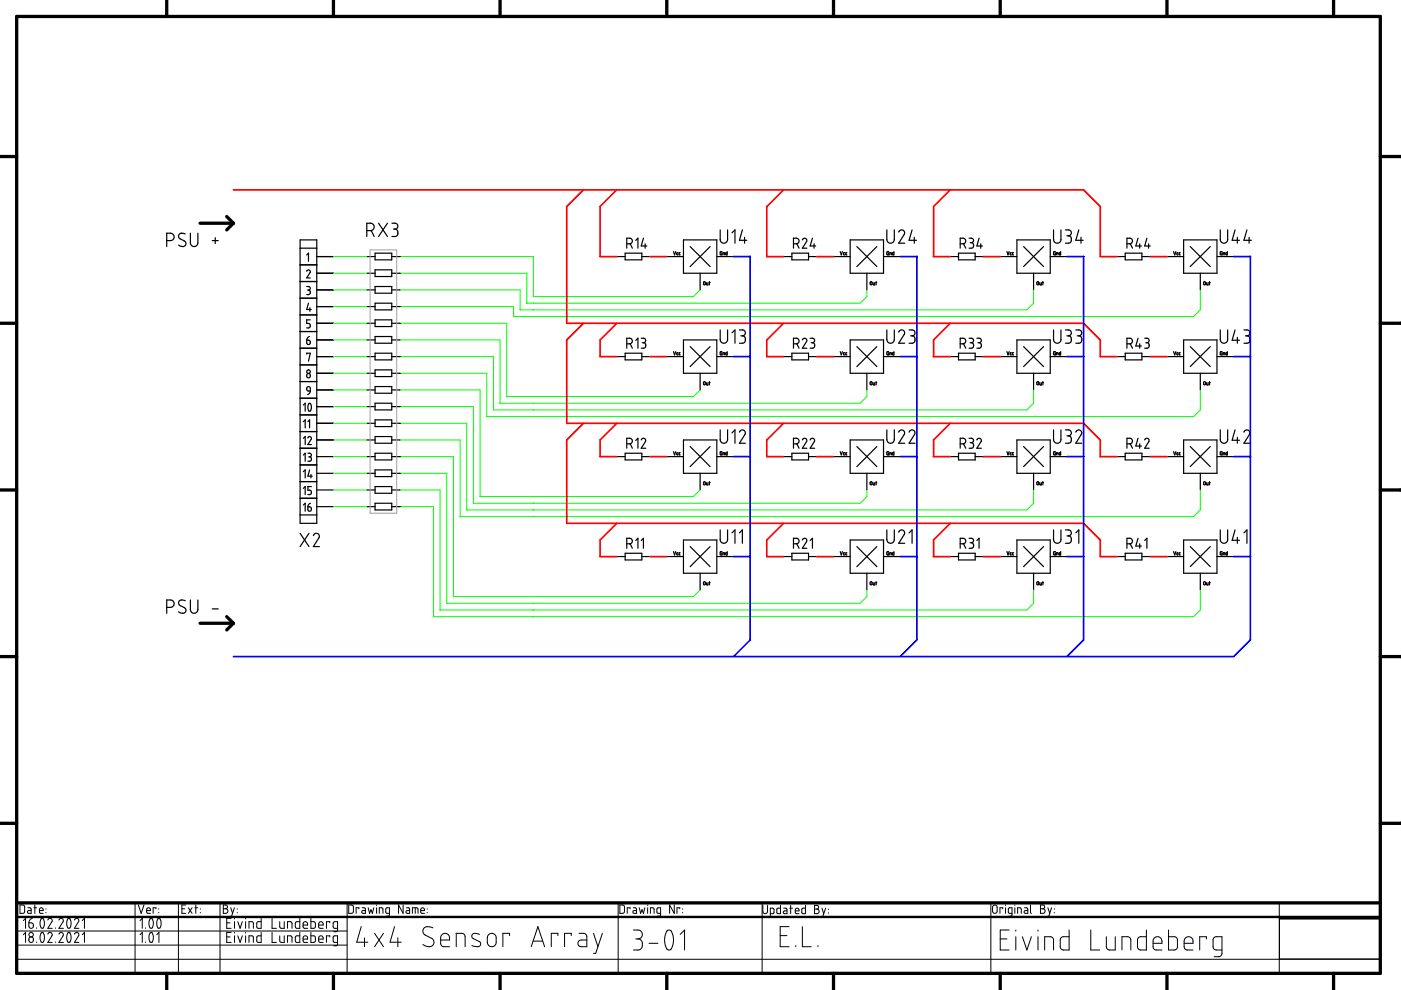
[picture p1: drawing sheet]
<svg xmlns="http://www.w3.org/2000/svg" width="297mm" height="210mm" viewBox="0 0 297 210" stroke-linecap="round" stroke-linejoin="round" font-family="sans-serif">
<g fill="none" stroke="#000" stroke-width=".21">
<path d="M3.5 197.4h70.1M4.2 191.9h.7l.3 .3v1.1l-.2 .3-.8 .1zM5 195.2l.4-.5v2.1M5 198.2l.4-.5v2.1M5.9 192.5h.5l.2 .2v1h-.5a.3 .3 0 0 1-.3-.3 .3 .3 0 0 1 .3-.3h.5M6.1 195.7h.6l.3 .2 .1 .5-.2 .3-.4 .1-.3-.1zM6.2 198.8l.5-.2 .3 .2 .1 .6-.2 .3-.4 .1-.3-.1-.1-.4zM6.8 194.7l-.5 .4-.2 .6M7.2 192.5h.6M7.4 191.9v1.8M7.8 196.7v.1M7.8 199.7v.1"/>
<path d="M8.4 193.1h.7l-.1-.6-.6 .1v.8l.1 .2 .6 .1M8.7 194.8a.59 .59 0 0 1 .7 .7l-.1 1.1a.4 .4 0 0 1-.6 .2 .4 .4 0 0 1-.2-.6v-.6zM8.7 197.8a.64 .64 0 0 1 .7 .8l-.1 .9a.38 .38 0 0 1-.5 .3 .38 .38 0 0 1-.2-.5l-.1-.8zM9.7 192.7v.1M9.7 193.5h.1M10.1 195.1l.4-.4 .5 .3v.3l-.9 1.5h1M10.1 198.1l.5-.4 .4 .3v.4l-.9 1.4h1M11.8 196.7v.1M11.8 199.7v.1M12.5 195.1l.2-.3 .4-.1 .3 .5-.9 1.6h.9M12.5 198.1l.2-.3 .3-.1 .3 .2 .1 .3-.9 1.6h.9M14.4 194.8a.6 .6 0 0 1 .7 .8l-.2 1a.4 .4 0 0 1-.5 .2 .4 .4 0 0 1-.2-.6l-.1-.6z"/>
<path d="M14.4 197.8a.65 .65 0 0 1 .7 .8l-.2 .9a.38 .38 0 0 1-.4 .3 .38 .38 0 0 1-.3-.5l-.1-.8zM15.8 195.1l.4-.4 .5 .3v.3l-.9 1.5h.9M15.8 198.1l.4-.4 .5 .3v.4l-.9 1.4h.9M17.4 195.2l.5-.5v2.1M17.4 198.2l.5-.5v2.1M28.6 191.4v15M29.3 191.9l.6 1.8 .6-1.8M29.7 195.2l.5-.5v2.1M29.7 198.2l.5-.5v2.1M30.9 196.7v.1M30.9 199.7v.1M31.1 193.1h.8l-.2-.6-.5 .1-.1 .8 .2 .2 .6 .1"/>
<path d="M31.8 194.8a.59 .59 0 0 1 .7 .7l-.1 1.1a.4 .4 0 0 1-.6 .2 .4 .4 0 0 1-.2-.6v-.8zM31.8 197.8a.64 .64 0 0 1 .7 .8l-.1 .9a.38 .38 0 0 1-.5 .3 .38 .38 0 0 1-.3-.5v-.9zM33.1 192.7v-.2h-.6v1.2M33.2 198.2l.5-.5v2.1M33.5 194.8a.57 .57 0 0 1 .6 .7l-.1 1.1a.39 .39 0 0 1-.5 .1 .39 .39 0 0 1-.2-.5l-.1-.7zM33.7 192.7v.1M33.7 193.5h.1M37.8 191.4v15M38.6 192.7h.6M39.3 191.9h-.7v1.8h.7M39.9 192.5l.8 1.2M40.7 192.5l-.8 1.2"/>
<path d="M41.3 192.5h.6M41.5 191.9v1.8M42.5 192.7v.1M42.5 193.5h.1M46.7 191.4v15M47.3 191.9h.7l.2 .3-.1 .3-.3 .2 .3 .1 .2 .2v.4l-.3 .2-.7 .1zM47.3 192.7h.5M48.1 195.7h.7M48.1 198.6h.7M48.9 192.5l.4 1.2M49 194.7h-.9v2.1h.9M49 197.7h-.9v2.1h.9"/>
<path d="M49.7 192.5l-.6 1.7h-.2M49.7 194.7v.1M49.7 195.4v1.4M49.7 197.7v.1M49.7 198.4v1.4M50.3 192.7v.1M50.3 193.5h.1M50.4 195.4l.5 1.4 .5-1.4M50.4 198.4l.5 1.4 .5-1.4M52.1 194.7v.1M52.1 195.4v1.4M52.1 197.7v.1"/>
<path d="M52.1 198.4v1.4M52.8 196.8v-1.4h.6l.3 .2v1.2M52.8 199.8v-1.4l.8 .1 .1 1.3M55.4 194.7v2.1h-.8l-.2-.2 .1-1 .2-.2h.7M55.4 197.7v2.1h-.8l-.2-.2 .1-1 .2-.2h.7M57.7 194.7v2.1h.9M57.7 197.7v2.1h.9M59.3 195.4v1.1l.3 .3h.7v-1.4M59.3 198.4v1.1l.3 .3h.7v-1.4M61 196.8v-1.4l.8 .1 .1 1.3M61 199.8v-1.4l.8 .1 .1 1.3M63.6 194.7v2.1h-.8l-.2-.3 .1-.9 .9-.2"/>
<path d="M63.6 197.7v2.1l-.8-.1-.2-.2 .1-.9 .2-.2h.7M64.3 196.1h.9l-.2-.6-.4-.1-.3 .2v.9l.2 .3h.7M64.3 199.1h.9l-.2-.6-.4-.1-.3 .2v.9l.2 .3h.7M65.9 194.7v2.1h.8l.2-.3-.1-.9-.3-.2h-.6M65.9 197.7v2.1h.8l.2-.3-.1-.9-.2-.2h-.7M67.6 196.1h.9l-.2-.6-.4-.1-.3 .2v.9l.2 .3h.7M67.6 199.1h.9l-.2-.6-.4-.1-.3 .2v.9l.2 .3h.7M69.9 195.7v-.3h-.7v1.4M69.9 198.6v-.2h-.7v1.4M71.6 196.8h-.7l-.2-.1-.1-1 .2-.2 .8-.1v1.9l-.2 .2h-.7M71.6 199.8h-.7l-.2-.2-.1-.9 .2-.2 .8-.1v1.9l-.2 .2h-.7M73.6 191.4v15"/>
<path d="M73.9 191.9h.7l.3 .3v1.1l-.2 .3-.8 .1zM76.1 192.7v-.2h-.6v1.2M76.6 196.5l-1 3.3h2.4M76.8 192.5h.5l.2 .2v1h-.5a.3 .3 0 0 1-.3-.3 .3 .3 0 0 1 .3-.3h.5M77.3 198.8v1.9M78.1 192.5l.3 1.2 .3-.8 .3 .8 .2-1.2M79.4 197.9l1.9 2.8M79.8 191.9v.1M79.8 192.5v1.2M80.4 193.7v-1.2h.5l.3 .1v1.1M81.3 197.9l-1.9 2.8M82.6 193.7l-.7-.2-.1-.8 .1-.2h.7v1.5l-.3 .2h-.4"/>
<path d="M83.7 196.5l-1 3.3h2.4M84.3 198.8v1.9M85.5 191.9v1.8l-1-1.8v1.8M86.2 192.5h.5l.1 .2v1h-.4a.3 .3 0 0 1-.3-.3 .3 .3 0 0 1 .3-.3h.4M87.4 193.7v-1.2h1.1l.1 .2v1M88 192.5v1.2M89.2 193.1h.8l-.2-.6h-.3l-.2 .1-.1 .8 .2 .2 .6 .1M90.6 192.7v.1M90.6 193.5h.1M91.8 196.7l-.8-.2h-.7l-.5 .4-.1 .7 .3 .5 1.8 1 .2 .5-.1 .6-.4 .4-.3 .1-.8-.1-.7-.3M93.4 199.3h1.9v-.8l-.3-.4-.7-.2-.7 .4-.2 .4v1.4l.5 .6h1.4M101.7 198.1l-1.3-.2-.3 .2-.1 .4 .3 .5 1.5 .7 .1 .5-.2 .4-.6 .1-1.1-.2"/>
<path d="M103.5 198.2l.5-.3h.4l.5 .2 .2 .3 .1 1.5-.4 .7-.8 .1-.6-.5-.1-1.4zM108 198.4v-.5h-1.4v2.8M113 199.5h2.1M118.3 198.4v-.5h-1.4v2.8M121.1 198.4v-.5h-1.4v2.8M122.8 197.9l1.2 .1 .3 .2 .1 .4v2.1l-1.6-.1-.3-.5 .3-.6 .3-.2h1.3M125.8 197.9l1 2.8M127.7 197.9l-1.4 4.2h-.5M131.1 191.4v15M131.4 191.9h.6l.4 .3v1.1l-.3 .3-.7 .1zM133.6 192.7v-.2h-.6v1.2M134.3 192.5h.5l.2 .3v.9h-.5a.3 .3 0 0 1-.3-.3 .3 .3 0 0 1 .3-.3h.5"/>
<path d="M134.3 197.2h1.2l.6 .4 .1 .4-.1 .5-.4 .4-.4 .2M134.8 199.1h.5M135.3 199.1l.4 .1 .4 .4v1.2l-.3 .4-.3 .2h-1.2M135.5 192.5l.3 1.2 .3-.8 .3 .8 .3-1.2M137.3 191.9v.1M137.3 192.5v1.2M137.9 193.7v-1.2h.5l.3 .1v1.1M140.1 193.7l-.8-.2v-.8l.1-.2h.7v1.5l-.3 .2h-.4M141.4 197.4l.4-.2 .5 .2 .5 1.4-.2 1.7-.3 .7-.3 .2-.6-.2-.5-1.4v-1.2zM143 191.9v1.8l-1-1.8v1.8M144.1 192.7v-.2h-.6v1.2M144.2 198.1l.9-.9v4.2"/>
<path d="M144.7 192.7v.1M144.7 193.5h.1M161.6 191.4v15M161.7 192v1.3l.4 .4h.4l.2-.3v-1.4M163.3 193.7l.8-.1v-.8l-.2-.2h-.6v1.7M165.4 198.4h1.4M165.5 192v1.7h-.7v-1.1h.7M166.2 192.6h.4l.3 .2v.9h-.6a.3 .3 0 0 1-.2-.3 .3 .3 0 0 1 .2-.3h.6M167.3 196.5h-1.9v4.2h1.9M167.4 192.6h.6M167.6 192v1.7M168.6 193.1h.8l-.1-.5-.6 .1-.1 .8 .2 .2h.6"/>
<path d="M170.1 196.5v4.2h1.9M170.8 192v1.7h-.7l-.1-.2 .1-.9h.7M172.7 192h.6l.3 .2-.1 .4-.3 .1 .3 .1 .2 .3-.1 .4-.2 .2h-.7zM172.7 192.7h.5M174.3 192.6l.3 1.1M175 192.6l-.5 1.7h-.2M175.6 192.7v.1M175.6 193.5v.1M210.1 191.4v15M210.6 192l.5-.1 .3 .4v1l-.3 .3h-.4l-.2-.3zM212.1 199.1h1.4M212.6 192.7v-.2h-.6v1.2"/>
<path d="M213.2 191.9v.1M213.2 192.5v1.2M214 197.2h-1.9v4.2h1.9M214.6 193.7l-.8-.2v-.8l.1-.2h.7v1.5l-.3 .2h-.4M215.2 191.9v.1M215.2 192.5v1.2M215.4 197.2v.2M215.4 198.6v2.8M215.8 193.7v-1.2h.5l.2 .1v1.1M216.8 198.6l.9 2.8 1-2.8M217.2 192.5h.5l.2 .3v.9h-.5a.3 .3 0 0 1-.3-.3 .3 .3 0 0 1 .3-.3h.5M218.5 191.9v1.6l.2 .2"/>
<path d="M220.1 197.2v.2M220.1 198.6v2.8M220.6 191.9h.6l.3 .2-.1 .4-.3 .2 .3 .1 .2 .2-.1 .4-.2 .2-.7 .1zM220.6 192.7h.5M222.2 192.5l.4 1.2M222.9 192.5l-.5 1.7h-.2M223.5 192.7v.1M223.5 193.5h.1M226.7 197.2v4.2h-1.5l-.4-.6 .1-1.8 .5-.4h1.3M231.3 197.2v4.2h1.9M234.6 198.6v2.3l.5 .5h1.4v-2.8M243.1 197.2v4.2l-1.6-.1-.3-.4 .1-1.9 .4-.4h1.4"/>
<path d="M247.8 197.2v4.2l1.5-.1 .3-.4v-1.9l-.5-.4h-1.3M255.8 199.1v-.5h-1.4v2.8M271.2 191.5v14.9M271.3 194.6v8.7M3.5 200.4h70.1M3.5 203.4h289.2M96.7 200.7v-2.8h1.3l.5 .3 .1 .3v2.2M112.6 200.7l1.4-4.2 1.5 4.2M137.6 200h1.9M168.7 200.5v.2M173.4 200.5v.2M221.5 201.4v-2.8h1.3l.4 .2 .2 .4v2.2"/>
<path d="M237.9 201.4v-2.8h1.3l.4 .2 .2 .4v2.2M244.5 200h1.9l-.1-.7-.3-.5-.8-.2-.5 .3-.2 .5v1.5l.5 .5h1.4M251.1 200h1.8v-.7l-.3-.5-.8-.2-.6 .5-.1 1.7 .1 .4 .3 .2h1.4M259.1 201.4h-1.3l-.5-.3-.1-1.9 .3-.5 1.6-.1v3.6l-.1 .3-.4 .3h-1.2M271.2 203.3h21.2"/>
<circle cx="6.6" cy="198.2" r=".47"/>
</g>
<path d="M102.3 203.4v3z" fill="#000"/>
<g fill="none" stroke="#000" stroke-width=".7">
<path d="M35.3 0v3.5M70.7 0v3.5M106 0v3.5M141.4 0v3.5M176.7 0v3.5M212.1 0v3.5M247.4 0v3.5M282.7 0v3.5M3.5 3.5h289.2v202.9h-289.2zM0 33.2h3.5M292.7 33.2h4.4M42.4 47.3h7.1"/>
<path d="M48.1 45.9l1.4 1.4M49.5 47.3l-1.4 1.4M0 68.5h3.5M292.7 68.5h4.4M0 103.9h3.5M292.7 103.9h4.4M0 139.2h3.5M42.4 132.1h7.1M48.1 130.7l1.4 1.4M49.5 132.1l-1.4 1.5M292.7 139.2h4.4M0 174.6h3.5"/>
<path d="M292.7 174.6h4.4M3.5 191.4h289.2M35.3 206.4v3.5M70.7 206.4v3.5M106 206.4v3.5M141.4 206.4v3.5M176.7 206.4v3.5M212.1 206.4v3.5M247.4 206.4v3.5M282.7 206.4v3.5"/>
</g>
<path d="M3.5 194.4h289.2M271.4 194.7h21" fill="none" stroke="#000" stroke-width=".51"/>
<g fill="none" stroke="#000" stroke-width=".25">
<path d="M35.3 51h1l.3-.2 .3-.5-.1-.5-.6-.4h-.9v2.9M39.3 49.6l-1.1-.1-.3 .3v.4l.2 .4 1.2 .7 .1 .3-.1 .4-.6 .3-.8-.3M40.4 49.4v2.3l.2 .4 .5 .2 .6-.2 .2-.4 .1-2.3M45 51h1.3M45.6 50.4v1.2M63.6 50.9h3.6v60.1h-3.6zM63.6 52.6h3.6M63.6 56.2h3.6M63.6 59.7h3.6M65 57.5l.4-.3 .3 .2 .1 .3-.8 1.2h.8M65 54.1l.4-.4v1.7M67.2 57.9h3.5"/>
<path d="M67.2 54.4h3.5M77.8 48.9h.9l.4-.2 .2-.7-.2-.5-.4-.2h-.9v2.8M77.8 57.9h1.7M77.8 54.4h1.7M78.7 48.9l.6 1.2M79.5 53.7h3.6v1.4h-3.6zM79.5 57.2h3.6v1.4h-3.6zM80.3 47.3l1.8 2.8M82.1 47.3l-1.8 2.8M83.1 57.9h1.7M83.1 54.4h1.7M83.1 47.3h.8l.4 .4v.6l-.6 .3"/>
<path d="M83.4 48.6h.3M83.7 48.6l.4 .1 .2 .3v.8l-.4 .3h-.8M130.8 54.4h1.7M132.5 53.7h3.6v1.4h-3.6zM132.9 51.7h.7l.4-.2 .1-.5-.3-.4-.9-.1v2.1M133.6 51.7l.5 .9M134.8 51l.5-.5v2.1M136.1 54.4h1.7M136.4 50.5l-.4 1.7h1.1M136.8 51.7v.9M141.4 54.4h3.5M142.8 53.3l.2 .7 .3-.7"/>
<path d="M143.7 53.6l-.2 .1v.3h.2M144.2 53.6h-.2v.4h.2M144.9 50.9h7.1v7h-7.1zM146.3 52.3l4.3 4.2M148.4 57.9v3.6M149.2 59.8l.2-.1 .1 .2v.4l-.1 .1-.2-.1zM149.8 59.9l.1 .5h.2v-.5M150.3 59.9h.3M150.4 59.7v.7M150.6 52.3l-4.3 4.2M152 54.4h3.5M152.7 48.7v2.2l.3 .5 .3 .2 .6-.2 .3-.4 .1-2.3"/>
<path d="M153.1 53.3l-.4 .1 .1 .6h.3l-.1-.3M153.3 54v-.4h.3v.4M154.2 53.3v.7h-.3v-.4h.3M155.2 49.4l.6-.7v2.9M157.4 48.7l-.6 2.2h1.5M157.9 50.3v1.3M166.1 54.4h1.8M167.9 53.7h3.5v1.4h-3.5zM168.2 51.7h.7l.3-.2 .2-.3-.1-.5-.4-.2h-.7v2.1M168.9 51.7l.5 .9M170.1 50.9l.4-.4 .5 .3v.3l-.9 1.5h1M171.4 54.4h1.8"/>
<path d="M172.3 50.5l-.5 1.7h1.2M172.6 51.7v.9M176.7 54.4h3.6M178.1 53.3l.3 .7 .2-.7M179.1 53.6l-.3 .1 .1 .3h.2M179.6 53.6h-.3v.4h.3M180.3 50.9h7v7h-7zM181.7 52.3l4.2 4.2M183.8 57.9v3.6M184.6 59.8l.2-.1 .1 .2v.3l-.2 .2-.2-.1zM185.1 59.9l.1 .5h.2v-.5M185.7 59.9h.2"/>
<path d="M185.8 59.7v.7M185.9 52.3l-4.2 4.2M187.3 54.4h3.6M188 48.7v2.2l.2 .4 .5 .3 .6-.2 .3-.4v-2.3M188.4 53.3l-.4 .1 .2 .6h.2v-.3h-.1M188.7 54v-.4h.3v.4M189.5 53.3v.7h-.3l.1-.4h.2M190.5 49.2l.3-.3 .5-.2 .5 .5-.1 .5-1.2 1.9h1.3M193.4 48.7l-.7 2.2h1.6M193.8 50.3v1.3M201.5 54.4h1.7M203.2 53.7h3.6v1.4h-3.6z"/>
<path d="M203.6 51.7h.7l.3-.2 .2-.3-.2-.5-.4-.2h-.6v2.1M204.3 51.7l.5 .9M205.5 50.5h.6l.3 .3-.1 .5-.4 .2M205.7 51.5h.2M205.9 51.5l.5 .2v.6l-.3 .3h-.6M206.8 54.4h1.7M207.6 50.5l-.5 1.7h1.2M207.9 51.7v.9M212.1 54.4h3.5M213.5 53.3l.2 .7 .3-.7M214.4 53.6l-.2 .1v.3h.2M214.9 53.6l-.2 .1v.3h.2"/>
<path d="M215.6 50.9h7.1v7h-7.1zM217 52.3l4.3 4.2M219.1 57.9v3.6M219.9 59.8l.2-.1 .1 .2v.3l-.1 .2-.3-.2zM220.5 59.9l.1 .5h.2v-.5M221 59.9h.3M221.1 59.7v.7M221.3 52.3l-4.3 4.2M222.7 54.4h3.5M223.4 48.7v2.2l.2 .4 .4 .3 .6-.2 .3-.4v-2.3M223.8 53.3l-.4 .1v.6h.4v-.3h-.2M224 54v-.4h.3v.4"/>
<path d="M224.9 53.3v.7h-.3v-.4h.3M225.9 48.7l.8 .1 .4 .3-.1 .6-.5 .3M226.2 50h.3M226.5 50l.4 .1 .2 .3v.8l-.4 .4h-.8M228.7 48.7l-.6 2.2h1.6M229.2 50.3v1.3M236.8 54.4h1.8M238.6 53.7h3.5v1.4h-3.5zM238.9 51.7h.7l.3-.2 .2-.4-.1-.4-.4-.2h-.7v2.1M239.6 51.7l.5 .9M241.3 50.5l-.5 1.7h1.2M241.6 51.7v.9"/>
<path d="M242.1 54.4h1.8M243.2 50.5l-.5 1.7h1.2M243.5 51.7v.9M247.4 54.4h3.6M248.8 53.3l.3 .7 .2-.7M249.8 53.6l-.3 .1v.3h.3M250.2 53.6l-.2 .1v.3h.2M251 50.9h7v7h-7zM252.3 52.3l4.3 4.2M254.5 57.9v3.6M255.2 59.8l.2-.1 .2 .1v.4l-.2 .2-.2-.2zM255.8 59.9l.1 .5h.2v-.5"/>
<path d="M256.4 59.9h.2M256.4 59.7v.7M256.6 52.3l-4.3 4.2M258 54.4h3.6M258.7 48.7v2.2l.3 .5 .4 .2 .5-.2 .4-.4v-2.3M259.1 53.3l-.3 .1v.6h.3v-.3h-.1M259.4 54v-.4h.3v.4M260.2 53.3v.7h-.2l-.1-.4h.3M261.9 48.7l-.7 2.2h1.6M262.3 50.3v1.3M264.4 48.7l-.7 2.2h1.6M264.8 50.3v1.3"/>
<path d="M63.6 63.2h3.6M63.6 66.8h3.6M63.6 70.3h3.6M63.6 73.8h3.6M63.6 77.4h3.6M65 60.7l.5 .1 .3 .2-.1 .4-.3 .1M65 72.1h.5l.2 .2 .1 .5-.2 .2-.5-.1zM65 75.1v-.2h.8l-.4 1.7M65.2 61.5h.2M65.4 61.5l.3 .2 .1 .5-.3 .2-.5 .1M65.4 64.3l-.4 1.3h1M65.6 71.4l-.4 .2-.2 .5"/>
<path d="M65.7 65.2v.8M65.8 67.8h-.8v.8h.5l.3 .3-.2 .6h-.6M67.2 79.1h3.5M67.2 72.1h3.5M67.2 75.6h3.5M67.2 61.5h3.5M67.2 65h3.5M67.2 68.5h3.5M77.8 79.1h1.7M77.8 72.1h1.7M77.8 75.6h1.7M77.8 61.5h1.7"/>
<path d="M77.8 65h1.7M77.8 68.5h1.7M79.5 74.9h3.6v1.4h-3.6zM79.5 60.7h3.6v1.5h-3.6zM79.5 67.8h3.6v1.4h-3.6zM79.5 71.4h3.6v1.4h-3.6zM79.5 64.3h3.6v1.4h-3.6zM79.5 78.4h3.6v1.4h-3.6zM83.1 79.1h1.7M83.1 72.1h1.7M83.1 75.6h1.7M83.1 61.5h1.7"/>
<path d="M83.1 65h1.7M83.1 68.5h1.7M130.8 75.6h1.7M132.5 74.9h3.6v1.4h-3.6zM132.9 72.9l1-.2 .2-.5-.3-.4-.9-.1v2.1M133.6 72.9l.5 .9M134.8 72.2l.5-.5v2.1M136 71.7h.6l.3 .3-.1 .5-.4 .2M136.1 75.6h1.7M136.2 72.7h.2M136.4 72.7l.4 .2 .1 .6-.3 .3h-.6M141.4 75.6h3.5"/>
<path d="M142.8 74.5l.2 .7 .3-.7M143.7 74.8l-.2 .1v.3h.2M144.2 74.8h-.2v.4h.2M144.9 72.1h7.1v7h-7.1zM146.3 73.5l4.3 4.2M148.4 79.1v3.6M150.6 73.5l-4.3 4.2M152 75.6h3.5M152.7 70v2.2l.2 .4 .4 .2 .6-.2 .3-.4 .1-2.2M153.1 74.5l-.4 .1 .1 .6h.3l-.1-.4M153.3 75.2v-.4h.3v.4M154.2 74.5v.7h-.3v-.4h.3"/>
<path d="M155.2 70.6l.6-.6v2.8M156.8 70h.7l.5 .3-.1 .7-.5 .2M157.1 71.2h.3M157.4 71.2l.5 .3 .1 .8-.4 .4-.8 .1M166.1 75.6h1.8M167.9 74.9h3.5v1.4h-3.5zM168.2 72.9l1-.1 .2-.4-.1-.5-.4-.2h-.7v2.1M168.9 72.9l.5 .9M170.1 72.1l.4-.4 .5 .3v.3l-.9 1.5h1M171.4 75.6h1.8M171.8 71.7h.6l.3 .3-.1 .5-.3 .2M172 72.7h.3"/>
<path d="M172.3 72.7l.4 .2v.6l-.3 .3h-.6M176.7 75.6h3.6M178.1 74.5l.3 .7 .2-.7M179.1 74.8l-.3 .1 .1 .3h.2M179.6 74.8h-.3v.4h.3M180.3 72.1h7v7h-7zM181.7 73.5l4.2 4.2M183.8 79.1v3.6M185.9 73.5l-4.2 4.2M187.3 75.6h3.6M188 70v2.2l.3 .4 .4 .2 .6-.2 .3-.4v-2.2M188.4 74.5l-.4 .1 .2 .6h.2v-.4h-.1"/>
<path d="M188.7 75.2v-.4h.3v.4M189.5 74.5v.7h-.3l.1-.4h.2M190.5 70.4l.3-.3 .5-.1 .5 .4-.1 .5-1.2 1.9h1.3M192.7 70h.8l.4 .3v.7l-.5 .2M193.1 71.2h.3M193.4 71.2l.5 .3 .1 .9-.5 .4h-.8M201.5 75.6h1.7M203.2 74.9h3.6v1.4h-3.6zM203.6 72.9l.9-.1 .3-.4-.2-.5-.4-.2h-.6v2.1M204.3 72.9l.5 .9M205.5 71.7h.6l.3 .3-.1 .5-.4 .2M205.7 72.7h.2"/>
<path d="M205.9 72.7l.5 .2v.6l-.3 .3h-.6M206.8 75.6h1.7M207.1 71.7h.7l.2 .3v.5l-.4 .2M207.3 72.7h.3M207.6 72.7l.4 .2v.6l-.2 .3h-.7M212.1 75.6h3.5M213.5 74.5l.2 .7 .3-.7M214.4 74.8l-.2 .1v.3h.2M214.9 74.8l-.2 .1v.3h.2M215.6 72.1h7.1v7h-7.1zM217 73.5l4.3 4.2M219.1 79.1v3.6"/>
<path d="M221.3 73.5l-4.3 4.2M222.7 75.6h3.5M223.4 70v2.1l.2 .4 .4 .3 .5-.1 .4-.4v-2.3M223.8 74.5l-.4 .2 .1 .5h.3v-.4h-.2M224 75.2v-.4h.3v.4M224.9 74.5v.7h-.3v-.4h.3M225.9 70h.8l.4 .3-.1 .7-.5 .2M226.2 71.2h.3M226.5 71.2l.3 .1 .3 .3v.8l-.4 .4h-.8M228.1 70h.8l.4 .3-.1 .7-.5 .2M228.4 71.2h.3M228.7 71.2l.3 .1 .3 .3v.8l-.5 .4h-.7"/>
<path d="M236.8 75.6h1.8M238.6 74.9h3.5v1.4h-3.5zM238.9 72.9l1-.1 .2-.5-.1-.4-.4-.2h-.7v2.1M239.6 72.9l.5 .9M241.3 71.7l-.5 1.7h1.2M241.6 72.9v.9M242.1 75.6h1.8M242.7 71.7h.6l.3 .3v.5l-.4 .2M242.9 72.7h.3M243.2 72.7l.4 .2v.7l-.3 .2h-.6M247.4 75.6h3.6M248.8 74.5l.3 .7 .2-.7"/>
<path d="M249.8 74.8l-.3 .1 .1 .3h.2M250.2 74.8l-.2 .1v.3h.2M251 72.1h7v7h-7zM252.3 73.5l4.3 4.2M254.5 79.1v3.6M256.6 73.5l-4.3 4.2M258 75.6h3.6M258.7 70v2.1l.3 .5 .4 .2 .6-.2 .3-.5v-2.1M259.1 74.5l-.4 .2 .1 .5h.3v-.4h-.1M259.4 75.2v-.4h.2l.1 .4M260.2 74.5v.7h-.2l-.1-.4h.3M261.9 70l-.7 2.1h1.6"/>
<path d="M262.3 71.5v1.3M263.7 70h.8l.4 .3v.7l-.5 .2M264.1 71.2h.3M264.4 71.2l.5 .3 .1 .8-.4 .4-.9 .1M63.6 95h3.6M63.6 98.6h3.6M63.6 80.9h3.6M63.6 84.4h3.6M63.6 88h3.6M63.6 91.5h3.6M64.3 85.9l.4-.4v1.7M64.3 89.4l.4-.4v1.7"/>
<path d="M64.3 92.9l.4-.3v1.7M64.3 96.5l.4-.4v1.7M65.1 82.1h.1a.36 .36 0 0 1 .4-.1 .36 .36 0 0 1 .2 .3v.6h-.5l-.3-.2zM65.3 92.9a.38 .38 0 0 1 .3-.3 .38 .38 0 0 1 .4 .2l-.7 1.5h.7M65.3 96.1h.5l.2 .3-.1 .4-.3 .1M65.3 89.4l.3-.4v1.7M65.4 85.6a.51 .51 0 0 1 .6 .2 .51 .51 0 0 1 0 .5v.5a.34 .34 0 0 1-.5 .4 .34 .34 0 0 1-.2-.5zM65.4 96.9h.2M65.6 96.9l.4 .1v.5l-.2 .3h-.5M65.6 99.6l-.3 1.4h.9M65.8 82.9l-.2 .5-.4 .3M67.2 93.3h3.5"/>
<path d="M67.2 96.8h3.5M67.2 82.7h3.5M67.2 89.7h3.5M67.2 86.2h3.5M77.8 93.3h1.7M77.8 96.8h1.7M77.8 82.7h1.7M77.8 89.7h1.7M77.8 86.2h1.7M79.5 96.1h3.6v1.4h-3.6zM79.5 92.6h3.6v1.4h-3.6zM79.5 82h3.6v1.4h-3.6z"/>
<path d="M79.5 85.5h3.6v1.4h-3.6zM79.5 89h3.6v1.4h-3.6zM79.5 99.6h3.6v1.4h-3.6zM83.1 93.3h1.7M83.1 96.8h1.7M83.1 82.7h1.7M83.1 89.7h1.7M83.1 86.2h1.7M130.8 96.8h1.7M132.5 96.1h3.6v1.4h-3.6zM132.9 94.1l1-.1 .2-.4-.1-.4-.4-.3h-.7v2.1M133.6 94.1l.5 .9"/>
<path d="M134.8 93.4l.5-.5v2.1M136 93.3l.1-.3 .4-.1 .4 .4-.9 1.7h.9M136.1 96.8h1.7M141.4 96.8h3.5M142.8 95.8l.2 .7 .3-.7M143.7 96l-.2 .1v.3l.2 .1M144.2 96l-.2 .1v.3l.2 .1M144.9 93.3h7.1v7.1h-7.1zM146.3 94.7l4.3 4.2M149.2 81h.3l-.1 .6-.2-.1zM149.8 81.1l.1 .5h.2v-.5M150.3 81.1h.3"/>
<path d="M150.4 80.9v.7M150.6 94.7l-4.3 4.2M152 96.8h3.5M152.7 91.1v2.3l.2 .4 .5 .2 .5-.2 .3-.3 .1-2.4M153.1 95.8h-.4l.1 .7h.3l-.1-.4M153.3 96.5v-.5l.3 .1v.4M154.2 95.8v.7l-.3-.1v-.3l.3-.1M155.2 91.8l.6-.7v2.9M156.8 91.6l.2-.3 .4-.2 .4 .2 .2 .4-.1 .4-1.1 1.9h1.2M166.1 96.8h1.8M167.9 96.1h3.5v1.4h-3.5zM168.2 94.1h.8l.3-.3 .1-.4-.2-.4-1-.1v2.1"/>
<path d="M168.9 94.1l.5 .9M170.1 93.3l.4-.4 .5 .2v.5l-.9 1.4h1M171.4 96.8h1.8M171.8 93.3l.1-.3 .4-.1 .4 .4-.9 1.7h.9M176.7 96.8h3.6M178.1 95.8l.3 .7 .2-.7M179.1 96l-.3 .1 .1 .3 .2 .1M179.6 96l-.3 .1v.3l.3 .1M180.3 93.3h7v7.1h-7zM181.7 94.7l4.2 4.2M184.6 81h.3l-.1 .6-.3-.1zM185.1 81.1l.1 .5h.2v-.5"/>
<path d="M185.7 81.1h.2M185.8 80.9v.7M185.9 94.7l-4.2 4.2M187.3 96.8h3.6M188 91.1v2.3l.3 .4 .4 .2 .6-.2 .3-.4v-2.3M188.4 95.8h-.4l.2 .7h.2v-.4h-.1M188.7 96.5v-.5l.3 .1v.4M189.5 95.8v.7l-.3-.1 .1-.4h.2M190.5 91.6l.2-.3 .5-.2 .4 .2 .2 .4-.1 .4-1.2 1.9h1.3M192.7 91.6l.2-.3 .4-.2 .6 .3 .1 .6-1.3 2h1.3M201.5 96.8h1.7M203.2 96.1h3.6v1.4h-3.6z"/>
<path d="M203.6 94.1h.6l.4-.2 .2-.4-.2-.5-1-.1v2.1M204.3 94.1l.5 .9M205.5 92.9h.6l.3 .3-.1 .5-.4 .2M205.7 93.9h.2M205.9 93.9l.5 .2v.6l-.3 .3h-.6M206.8 96.8h1.7M207.1 93.3l.2-.3 .4-.1 .4 .5-1 1.6h1M212.1 96.8h3.5M213.5 95.8l.2 .7 .3-.7M214.4 96l-.2 .1v.3l.2 .1M214.9 96l-.2 .1v.3l.2 .1M215.6 93.3h7.1v7.1h-7.1z"/>
<path d="M217 94.7l4.3 4.2M219.9 80.9l.3 .1v.4l-.2 .2-.2-.2zM220.5 81.1l.1 .5h.2v-.5M221 81.1h.3M221.1 80.9v.7M221.3 94.7l-4.3 4.2M222.7 96.8h3.5M223.4 91.1v2.2l.2 .4 .5 .3 .4-.1 .4-.4v-2.4M223.8 95.8l-.4 .1 .1 .6h.3v-.4h-.2M224 96.5v-.5h.3v.5M224.9 95.8v.7l-.3-.1v-.4h.3M225.9 91.1l.8 .1 .4 .3-.1 .7-.5 .2"/>
<path d="M226.2 92.4h.3M226.5 92.4l.4 .1 .2 .3v.8l-.4 .4h-.8M228.1 91.6l.2-.3 .4-.2 .6 .3v.6l-1.2 2h1.2M236.8 96.8h1.8M238.6 96.1h3.5v1.4h-3.5zM238.9 94.1h.7l.4-.2 .1-.4-.2-.5-1-.1v2.1M239.6 94.1l.5 .9M241.3 92.9l-.5 1.7h1.2M241.6 94.1v.9M242.1 96.8h1.8M242.7 93.3l.2-.3 .4-.1 .3 .5-.9 1.6h.9M247.4 96.8h3.6"/>
<path d="M248.8 95.8l.3 .7 .2-.7M249.8 96l-.3 .1 .1 .3 .2 .1M250.2 96l-.2 .1v.3l.2 .1M251 93.3h7v7.1h-7zM252.3 94.7l4.3 4.2M255.2 81l.2-.1 .2 .1-.1 .6-.3-.2zM255.8 81.1l.1 .5h.2v-.5M256.4 81.1h.2M256.4 80.9v.7M256.6 94.7l-4.3 4.2M258 96.8h3.6M258.7 91.1v2.2l.3 .5 .4 .2 .5-.1 .4-.5v-2.3"/>
<path d="M259.1 95.8l-.4 .1 .1 .6h.3v-.4h-.1M259.4 96.5v-.5h.2l.1 .5M260.2 95.8v.7h-.2l-.1-.4 .3-.1M261.9 91.1l-.7 2.2h1.6M262.3 92.7v1.3M263.7 91.6l.2-.3 .5-.2 .4 .2 .2 .4-.1 .4-1.2 1.9h1.3M63.6 102.1h3.6M63.6 105.6h3.6M63.6 109.2h3.6M63.6 113.1l1.9 2.8M64.3 100l.4-.4v1.7M64.3 103.5l.4-.3v1.7"/>
<path d="M64.3 107.1l.4-.4v1.7M65.3 107.5l.6 .1 .1 .5-.2 .3-.5-.1zM65.5 113.1l-1.9 2.8M65.8 106.7l-.4 .3-.1 .5M65.9 100.6v.7M66 103.2h-.7v.7h.4l.3 .3-.2 .6-.5 .1M66.4 113.5l.3-.3 .5-.1 .3 .2 .2 .3-1.3 2.3h1.3M67.2 100.4h3.5M67.2 107.4h3.5M67.2 103.9h3.5M77.8 100.4h1.7M77.8 107.4h1.7"/>
<path d="M77.8 103.9h1.7M79.5 103.2h3.6v1.4h-3.6zM79.5 106.7h3.6v1.4h-3.6zM83.1 100.4h1.7M83.1 107.4h1.7M83.1 103.9h1.7M130.8 118h1.7M132.5 117.3h3.6v1.4h-3.6zM132.9 115.3l1-.1 .2-.4-.1-.4-.4-.3h-.7v2.1M133.6 115.3l.5 .9M134.8 114.6l.5-.5v2.1M136 114.6l.4-.5v2.1"/>
<path d="M136.1 118h1.7M141.4 118h3.5M142.8 116.9l.2 .8 .3-.8M143.7 117.2l-.2 .1v.3l.2 .1M144.2 117.2h-.2v.4l.2 .1M144.9 114.5h7.1v7h-7.1zM146.3 115.9l4.3 4.2M148.4 100.4v3.5M149.2 102.2l.2-.1 .1 .2-.1 .5-.2-.1zM149.8 102.3v.5h.3v-.5M150.3 102.3h.3M150.4 102.1v.7"/>
<path d="M150.6 115.9l-4.3 4.2M152 118h3.5M152.7 112.4v2.2l.2 .4 .5 .2 .5-.2 .3-.3 .1-2.3M153.1 116.9l-.4 .1 .1 .7h.3l-.1-.4M153.3 117.7v-.5h.3v.5M154.2 116.9v.8l-.3-.1v-.4h.3M155.2 113l.6-.6v2.8M156.8 113l.6-.6v2.8M166.1 118h1.8M167.9 117.3h3.5v1.4h-3.5zM168.2 115.3h.8l.3-.3 .1-.4-.2-.3-1-.2v2.1M168.9 115.3l.5 .9"/>
<path d="M170.1 114.5l.4-.4 .5 .2v.5l-.9 1.4h1M171.4 118h1.8M171.8 114.6l.5-.5v2.1M176.7 118h3.6M178.1 116.9l.3 .8 .2-.8M179.1 117.2l-.3 .1 .1 .3 .2 .1M179.6 117.2h-.3v.4l.3 .1M180.3 114.5h7v7h-7zM181.7 115.9l4.2 4.2M183.8 100.4v3.5M184.5 102.2l.2-.1 .2 .2-.1 .5-.3-.1zM185.1 102.3l.1 .5h.2v-.5"/>
<path d="M185.7 102.3h.2M185.8 102.1v.7M185.9 115.9l-4.2 4.2M187.3 118h3.6M188 112.4v2.2l.3 .4 .4 .2 .6-.2 .3-.4v-2.2M188.4 116.9l-.4 .1 .2 .7h.2v-.4h-.1M188.7 117.7v-.5h.3v.5M189.5 116.9v.8l-.3-.1v-.4h.3M190.5 112.8l.4-.4h.3l.4 .1 .2 .4-.1 .4-1.2 1.9h1.3M192.7 113l.7-.6v2.8M201.5 118h1.7M203.2 117.3h3.6v1.4h-3.6z"/>
<path d="M203.6 115.3l.9-.1 .3-.4-.2-.5-.3-.2h-.7v2.1M204.3 115.3l.5 .9M205.5 114.1l.6 .1 .3 .2v.4l-.5 .3M205.7 115.1h.2M205.9 115.1l.5 .2v.6l-.3 .3h-.6M206.8 118h1.7M207.1 114.6l.5-.5v2.1M212.1 118h3.5M213.5 116.9l.2 .8 .3-.8M214.4 117.2l-.2 .1v.3l.2 .1M214.9 117.2l-.2 .1v.3l.2 .1M215.6 114.5h7.1v7h-7.1z"/>
<path d="M217 115.9l4.3 4.2M219.1 100.4v3.5M219.9 102.2l.2-.1 .1 .2-.1 .5-.3-.1zM220.5 102.3v.5h.3v-.5M221 102.3h.3M221.1 102.1v.7M221.3 115.9l-4.3 4.2M222.7 118h3.5M223.4 112.4v2.1l.2 .4 .5 .3 .4-.1 .4-.4v-2.3M223.8 116.9l-.4 .1v.6l.4 .1v-.4h-.2M224 117.7v-.5h.3v.5M224.9 116.9v.8l-.3-.1v-.4h.3"/>
<path d="M225.9 112.4h.9l.3 .3v.6l-.6 .3M226.2 113.6h.3M226.5 113.6l.4 .1 .2 .3v.8l-.4 .4h-.8M228.1 113l.6-.6v2.8M236.8 118h1.8M238.6 117.3h3.5v1.4h-3.5zM238.9 115.3h.7l.4-.2 .1-.4-.2-.4-1-.2v2.1M239.6 115.3l.5 .9M241.3 114.1l-.5 1.7h1.2M241.6 115.3v.9M242.1 118h1.8M242.7 114.6l.5-.5v2.1"/>
<path d="M247.4 118h3.6M248.8 116.9l.3 .8 .2-.8M249.8 117.2l-.3 .1 .1 .3 .2 .1M250.2 117.2l-.2 .1v.3l.2 .1M251 114.5h7v7h-7zM252.3 115.9l4.3 4.2M254.5 100.4v3.5M255.2 102.2h.4l-.1 .6-.3-.1zM255.8 102.3l.1 .5h.2v-.5M256.4 102.3h.2M256.4 102.1v.7M256.6 115.9l-4.3 4.2"/>
<path d="M258 118h3.6M258.7 112.4v2.1l.3 .5 .4 .2 .5-.1 .4-.5v-2.2M259.1 116.9l-.4 .1 .1 .6 .3 .1v-.4h-.1M259.4 117.7v-.5h.2l.1 .5M260.2 116.9v.8h-.2l-.1-.5h.3M261.9 112.4l-.7 2.2h1.6M262.3 113.9v1.3M263.7 113l.7-.6v2.8M35.3 128.8h1l.5-.4 .1-.5-.3-.5-1.3-.2v2.8M39.3 127.4l-1-.2-.4 .3v.5l.2 .3 1.1 .6 .2 .4-.1 .4-.4 .3h-.4l-.6-.3M40.4 127.2v2.2l.2 .4 .4 .2 .6-.1 .3-.5 .1-2.2M45 129.1h1.3"/>
<path d="M148.4 121.5v3.6M149.2 123.4l.2-.1 .1 .2-.1 .5-.2-.1zM149.8 123.5v.5h.3v-.5M150.3 123.5h.3M150.4 123.3v.7M183.8 121.5v3.6M184.5 123.4l.2-.1 .2 .2-.1 .5-.3-.1zM185.1 123.5l.1 .5h.2v-.5M185.7 123.5h.2M185.8 123.3v.7M219.1 121.5v3.6M219.9 123.4l.2-.1 .1 .2-.1 .5-.3-.1z"/>
<path d="M220.5 123.5v.5h.3v-.5M221 123.5h.3M221.1 123.3v.7M254.5 121.5v3.6M255.2 123.4h.4l-.1 .6-.3-.1zM255.8 123.5l.1 .5h.2v-.5M256.4 123.5h.2M256.4 123.3v.7"/>
<circle cx="65.4" cy="79.7" r=".44"/>
<circle cx="65.4" cy="78.8" r=".38"/>
</g>
<g fill="none" stroke="#00f" stroke-width=".36">
<path d="M155.5 54.4h3.6l-.1 81.3-3.5 3.5M190.9 54.4h3.5M194.4 54.4v81.3l-3.5 3.5M226.2 54.4h3.6M229.7 54.4v81.3l-3.5 3.5M261.6 54.4h3.5M265.1 54.4v81.3l-3.5 3.5h-212.1M155.5 75.6h3.6M190.9 75.6h3.5M226.2 75.6h3.6M261.6 75.6h3.5M155.5 96.8h3.6"/>
<path d="M190.9 96.8h3.5M226.2 96.8h3.6M261.6 96.8h3.5M155.5 118h3.6M190.9 118h3.5M226.2 118h3.6M261.6 118h3.5"/>
</g>
<g fill="none" stroke="#0f0" stroke-width=".21">
<path d="M70.7 54.4h7.1M70.7 57.9h7.1M84.8 57.9h26.9v6.4h70.7l1.4-1.4v-1.4M84.8 54.4h28.3v8.5M84.8 54.4h.1M84.8 57.9v.1M70.7 79.1h7.1M70.7 75.6h7.1M70.7 72.1h7.1M70.7 68.5h7.1M70.7 65h7.1M70.7 61.5h7.1"/>
<path d="M84.8 75.6h19.8v11.3h113.1l1.4-1.4v-2.8M84.8 72.1h21.2v13.4h76.4l1.4-1.4v-1.4M84.8 68.5h22.6v15.6M84.8 79.1h18.4v9.2M84.8 65h24.1v2.1M84.8 61.5h25.5v4.2M84.8 61.4v.1M84.8 65h.1M84.8 68.5v.1M84.8 72.1h.1M84.8 75.6h.1M84.8 79.1v.1"/>
<path d="M113.1 64.3h.1M113.1 65.7h.1M113.1 67.1h.1M148.4 61.5l-1.4 1.4h-33.9M219.1 61.5v2.8l-1.4 1.4h-107.4M254.5 61.5v4.2l-1.4 1.4h-144.3M70.7 96.8h7.1M70.7 93.3h7.1M70.7 89.7h7.1M70.7 86.2h7.1M70.7 82.7h7.1M84.8 96.8h11.3v29.7"/>
<path d="M84.8 93.3h12.8v16.3M84.8 89.7h14.2v18.4M84.8 86.2h15.6v20.5M84.8 82.7h17v22.6M84.8 82.7h.1M84.8 86.2h.1M84.8 89.7v.1M84.8 93.3h.1M84.8 96.8h.1M113.1 84.1h.1M113.1 85.5h.1M113.1 86.9h.1"/>
<path d="M113.1 88.3h.1M148.4 82.7l-1.4 1.4h-39.6M254.5 82.7v4.2l-1.4 1.4h-149.9M70.7 107.4h7.1M70.7 103.9h7.1M70.7 100.4h7.1M84.8 103.9h8.5v25.4h124.4l1.4-1.4v-2.8M84.8 107.4h7.1v23.3h161.2l1.4-1.4v-4.2M84.8 100.4h9.9v27.5M84.8 100.3v.1M84.8 103.9h.1M84.8 107.4h.1"/>
<path d="M113.1 105.3h.1M113.1 106.7h.1M113.1 108.1h.1M113.1 109.5v.1M148.4 103.9l-1.4 1.4h-45.2M183.8 103.9v1.4l-1.4 1.4h-82M219.1 103.9v2.8l-1.4 1.4h-118.8M254.5 103.9v4.2l-1.4 1.4h-155.6M113.1 126.5h.1M113.1 127.9h.1M113.1 129.3h.1M113.1 130.7v.1"/>
<path d="M148.4 125.1l-1.4 1.4h-50.9M183.8 125.1v1.4l-1.4 1.4h-87.7"/>
</g>
<g fill="none" stroke="#f00" stroke-width=".36">
<path d="M49.5 40.3h180.2l3.6 3.5v10.6h3.5M123.7 40.3l-3.5 3.5v24.7h109.5l3.6 3.6v3.5h3.5M130.8 40.3l-3.6 3.5v10.6h3.6M137.8 54.4h3.6M166.1 40.3l-3.5 3.5v10.6h3.5M173.2 54.4h3.5M201.5 40.3l-3.6 3.5v10.6h3.6M208.5 54.4h3.6M243.9 54.4h3.5M123.7 68.5l-3.5 3.6v17.6h109.5l3.6 3.6v3.5h3.5M130.8 68.5l-3.6 3.6v3.5h3.6M137.8 75.6h3.6"/>
<path d="M166.1 68.5l-3.5 3.6v3.5h3.5M173.2 75.6h3.5M201.5 68.5l-3.6 3.6v3.5h3.6M208.5 75.6h3.6M243.9 75.6h3.5M123.7 89.7l-3.5 3.6v17.7h109.5l3.6 3.5v3.5h3.5M130.8 89.7l-3.6 3.6v3.5h3.6M137.8 96.8h3.6M166.1 89.7l-3.5 3.6v3.5h3.5M173.2 96.8h3.5M201.5 89.7l-3.6 3.6v3.5h3.6M208.5 96.8h3.6"/>
<path d="M243.9 96.8h3.5M130.8 111l-3.6 3.5v3.5h3.6M137.8 118h3.6M166.1 111l-3.5 3.5v3.5h3.5M173.2 118h3.5M201.5 111l-3.6 3.5v3.5h3.6M208.5 118h3.6M243.9 118h3.5"/>
</g>
<path d="M78.5 53h5.6v55.8h-5.6z" fill="none" stroke="#a0a0a4" stroke-width=".21"/>
</svg>
